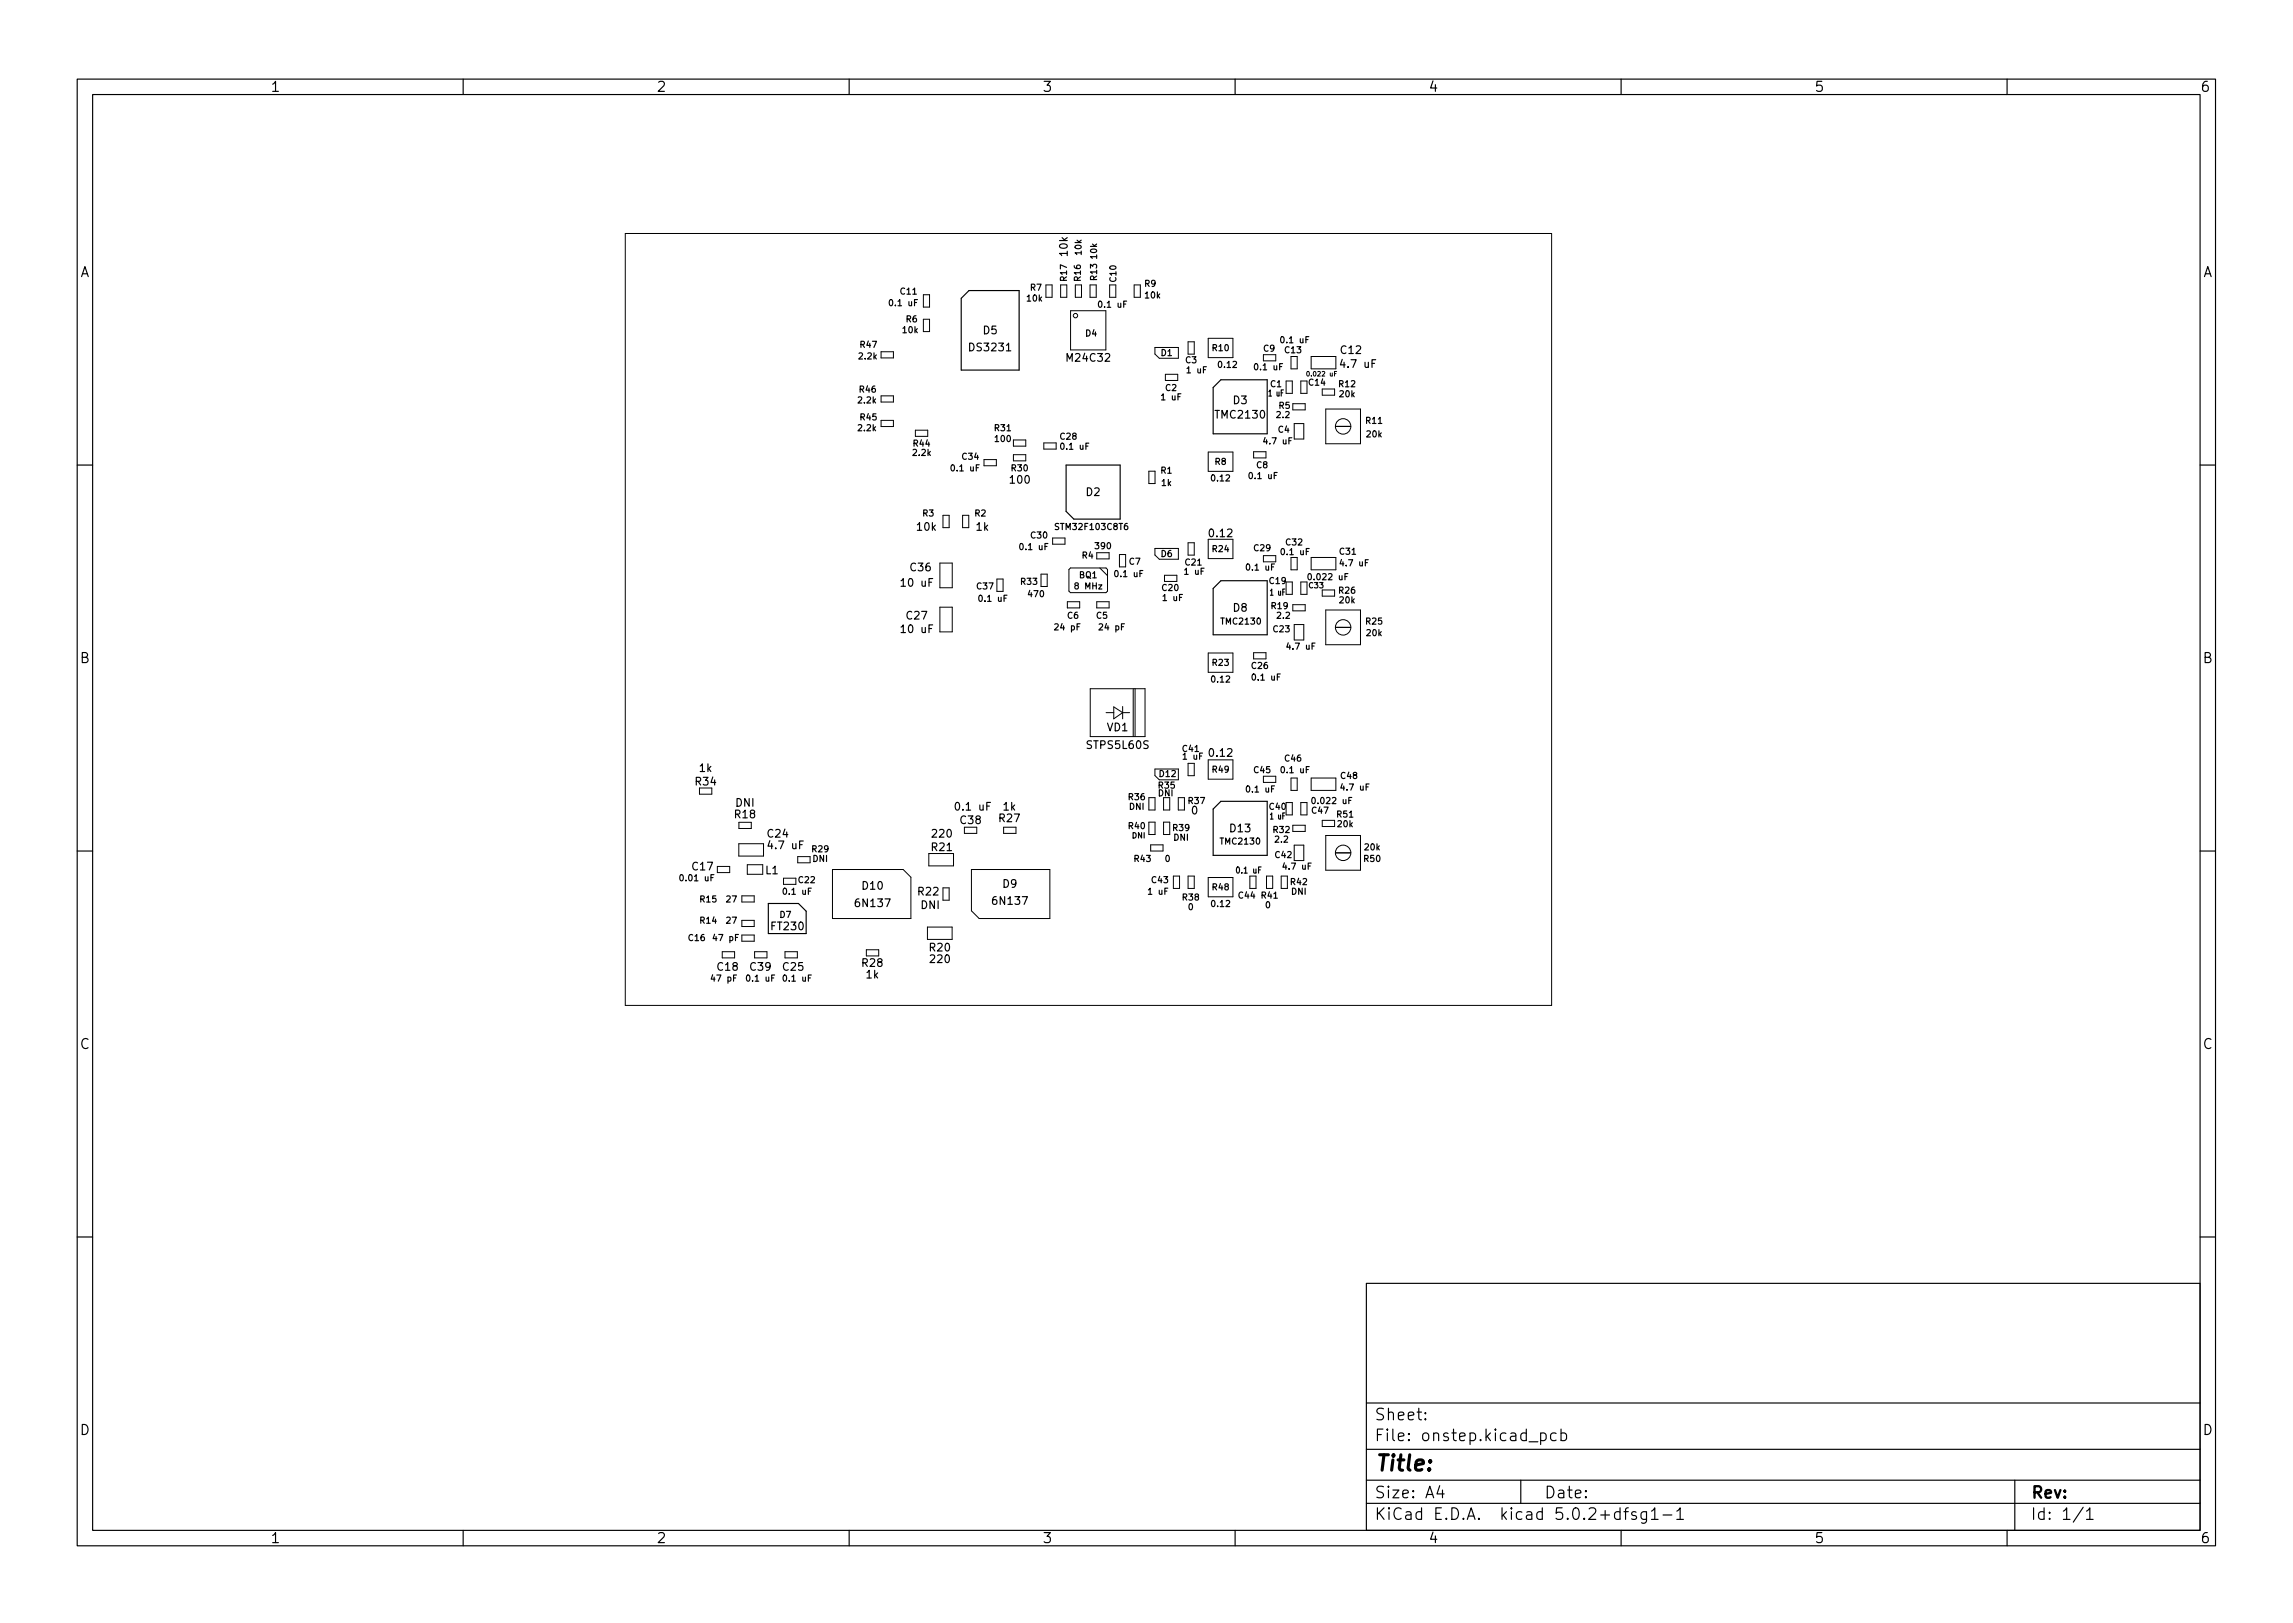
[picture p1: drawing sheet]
<svg xmlns="http://www.w3.org/2000/svg" width="297mm" height="210mm" viewBox="0 0 297 210" stroke-linecap="round" stroke-linejoin="round" font-family="sans-serif">
<defs><g id="words">
<text font-size="2.8" x="178" y="190.6">Title:</text>
<g font-size="2.1">
<text x="178" y="184">Sheet:</text>
<text x="178" y="186.7">File: onstep.kicad_pcb</text>
<text x="178" y="196.9">KiCad E.D.A. kicad 5.0.2+dfsg1-1</text>
<text x="178" y="194.1">Size: A4</text>
<text x="200" y="194.1">Date:</text>
<text x="263" y="194.1">Rev:</text>
<text x="263" y="196.9">Id: 1/1</text>
</g>
<g font-size="1.8">
<text x="35" y="11.9">1</text>
<text x="85" y="11.9">2</text>
<text x="135" y="11.9">3</text>
<text x="185" y="11.9">4</text>
<text x="235" y="11.9">5</text>
<text x="285" y="11.9">6</text>
<text x="10.3" y="35.9">A</text>
<text x="285.3" y="35.9">A</text>
<text x="10.3" y="85.9">B</text>
<text x="285.3" y="85.9">B</text>
<text x="10.3" y="135.9">C</text>
<text x="285.3" y="135.9">C</text>
<text x="10.3" y="185.9">D</text>
<text x="285.3" y="185.9">D</text>
<text x="35" y="199.9">1</text>
<text x="85" y="199.9">2</text>
<text x="135" y="199.9">3</text>
<text x="185" y="199.9">4</text>
<text x="235" y="199.9">5</text>
<text x="285" y="199.9">6</text>
</g>
<g font-size="1.4">
<text x="138.3" y="33.1" transform="rotate(-90 138.3 33.1)">10k</text>
<text x="125.7" y="45.5">DS3231</text>
<text x="127.4" y="43.3">D5</text>
<text x="138.3" y="46.8">M24C32</text>
<text x="173.7" y="45.8">C12</text>
<text x="173.9" y="47.6">4.7 uF</text>
<text x="159.8" y="52.3">D3</text>
<text x="157.6" y="54.2">TMC2130</text>
<text x="130.9" y="62.6">100</text>
<text x="140.7" y="64.2">D2</text>
<text x="118.8" y="68.7">10k</text>
<text x="126.5" y="68.7">1k</text>
<text x="156.8" y="69.6">0.12</text>
<text x="116.9" y="76">10 uF</text>
<text x="118" y="74">C36</text>
<text x="116.9" y="82">10 uF</text>
<text x="117.5" y="80.2">C27</text>
<text x="159.8" y="79.2">D8</text>
<text x="143.4" y="94.7">VD1</text>
<text x="90.1" y="101.7">R34</text>
<text x="90.6" y="100">1k</text>
<text x="140.9" y="97">STPS5L60S</text>
<text x="156.8" y="98">0.12</text>
<text x="95.2" y="106">R18</text>
<text x="95.3" y="104.5">DNI</text>
<text x="124" y="105">0.1 uF</text>
<text x="124.5" y="106.7">C38</text>
<text x="129.5" y="106.5">R27</text>
<text x="130" y="105">1k</text>
<text x="154.4" y="105.5">0</text>
<text x="159.4" y="107.8">D13</text>
<text x="89.7" y="112.7">C17</text>
<text x="99.2" y="113.2">L1</text>
<text x="99.5" y="108.5">C24</text>
<text x="99.7" y="110">4.7 uF</text>
<text x="120.7" y="110.2">R21</text>
<text x="120.8" y="108.5">220</text>
<text x="111" y="117.5">6N137</text>
<text x="111.8" y="115.2">D10</text>
<text x="119" y="116">R22</text>
<text x="119.3" y="117.7">DNI</text>
<text x="128.8" y="117.2">6N137</text>
<text x="129.9" y="115">D9</text>
<text x="93" y="125.7">C18</text>
<text x="97.2" y="125.7">C39</text>
<text x="100" y="120.5">FT230</text>
<text x="101.5" y="125.7">C25</text>
<text x="111.7" y="125.2">R28</text>
<text x="120.5" y="123.2">R20</text>
<text x="120.6" y="124.7">220</text>
<text x="112.2" y="126.7">1k</text>
</g>
<g font-size="1.1">
<text x="140.1" y="33" transform="rotate(-90 140.1 33)">10k</text>
<text x="142.1" y="33.5" transform="rotate(-90 142.1 33.5)">10k</text>
<text x="115.4" y="39.6">0.1 uF</text>
<text x="116.7" y="38.1">C11</text>
<text x="117.4" y="41.7">R6</text>
<text x="133.1" y="39">10k</text>
<text x="133.5" y="37.6">R7</text>
<text x="138.2" y="36.4" transform="rotate(-90 138.2 36.4)">R17</text>
<text x="140" y="36.4" transform="rotate(-90 140 36.4)">R16</text>
<text x="142.1" y="36.3" transform="rotate(-90 142.1 36.3)">R13</text>
<text x="142.5" y="39.8">0.1 uF</text>
<text x="144.6" y="36.5" transform="rotate(-90 144.6 36.5)">C10</text>
<text x="148.3" y="37.1">R9</text>
<text x="148.4" y="38.6">10k</text>
<text x="111.3" y="46.5">2.2k</text>
<text x="111.5" y="45">R47</text>
<text x="117" y="43.1">10k</text>
<text x="140.6" y="43.6">D4</text>
<text x="150.4" y="46.1">D1</text>
<text x="153.6" y="47">C3</text>
<text x="157.1" y="45.5">R10</text>
<text x="157.9" y="47.6">0.12</text>
<text x="162.7" y="47.9">0.1 uF</text>
<text x="163.7" y="45.5">C9</text>
<text x="166.1" y="44.4">0.1 uF</text>
<text x="166.5" y="45.7">C13</text>
<text x="111.2" y="52.2">2.2k</text>
<text x="111.4" y="50.8">R46</text>
<text x="150.6" y="51.8">1 uF</text>
<text x="151" y="50.6">C2</text>
<text x="153.9" y="48.3">1 uF</text>
<text x="164.4" y="51.3">1 uF</text>
<text x="164.6" y="50.1">C1</text>
<text x="165.7" y="52.9">R5</text>
<text x="169.6" y="49.9">C14</text>
<text x="173.5" y="50.1">R12</text>
<text x="173.6" y="51.4">20k</text>
<text x="111.2" y="55.8">2.2k</text>
<text x="111.5" y="54.4">R45</text>
<text x="118.3" y="59">2.2k</text>
<text x="118.4" y="57.8">R44</text>
<text x="124.7" y="59.5">C34</text>
<text x="128.9" y="55.8">R31</text>
<text x="129" y="57.2">100</text>
<text x="137.4" y="56.9">C28</text>
<text x="137.6" y="58.2">0.1 uF</text>
<text x="163.9" y="57.5">4.7 uF</text>
<text x="165.4" y="54.1">2.2</text>
<text x="165.6" y="56">C4</text>
<text x="177" y="54.9">R11</text>
<text x="177.1" y="56.6">20k</text>
<text x="123.4" y="61">0.1 uF</text>
<text x="131.1" y="61">R30</text>
<text x="150.4" y="61.3">R1</text>
<text x="150.5" y="62.9">1k</text>
<text x="157" y="62.3">0.12</text>
<text x="157.4" y="60.2">R8</text>
<text x="162" y="62">0.1 uF</text>
<text x="162.8" y="60.6">C8</text>
<text x="119.5" y="66.9">R3</text>
<text x="126.3" y="66.9">R2</text>
<text x="132.3" y="71.2">0.1 uF</text>
<text x="133.6" y="69.7">C30</text>
<text x="137" y="68.6">STM32F103C8T6</text>
<text x="141.9" y="71.1">390</text>
<text x="157.1" y="71.5">R24</text>
<text x="162.5" y="71.4">C29</text>
<text x="166.1" y="71.9">0.1 uF</text>
<text x="166.6" y="70.6">C32</text>
<text x="173.6" y="71.8">C31</text>
<text x="126.6" y="76.3">C37</text>
<text x="127" y="77.9">0.1 uF</text>
<text x="132.3" y="75.7">R33</text>
<text x="133.3" y="77.3">470</text>
<text x="139.4" y="76.3">8 MHz</text>
<text x="139.8" y="74.9">BQ1</text>
<text x="140.2" y="72.3">R4</text>
<text x="144.6" y="74.7">0.1 uF</text>
<text x="146.3" y="73.1">C7</text>
<text x="150.4" y="72.1">D6</text>
<text x="150.6" y="76.5">C20</text>
<text x="150.8" y="77.8">1 uF</text>
<text x="153.6" y="74.4">1 uF</text>
<text x="153.6" y="73.2">C21</text>
<text x="161.6" y="73.9">0.1 uF</text>
<text x="164.5" y="75.6">C19</text>
<text x="164.6" y="77.1">1 uF</text>
<text x="169.8" y="75.1">0.022 uF</text>
<text x="173.5" y="76.9">R26</text>
<text x="173.8" y="73.3">4.7 uF</text>
<text x="136.8" y="81.6">24 pF</text>
<text x="138.3" y="80.1">C6</text>
<text x="142" y="80.1">C5</text>
<text x="142.5" y="81.6">24 pF</text>
<text x="158.3" y="80.9">TMC2130</text>
<text x="164.7" y="78.9">R19</text>
<text x="165" y="81.9">C23</text>
<text x="165.5" y="80.1">2.2</text>
<text x="173.6" y="78.1">20k</text>
<text x="177" y="80.9">R25</text>
<text x="177.1" y="82.4">20k</text>
<text x="157" y="88.4">0.12</text>
<text x="157.1" y="86.2">R23</text>
<text x="162.2" y="86.6">C26</text>
<text x="162.4" y="88.1">0.1 uF</text>
<text x="166.9" y="84.1">4.7 uF</text>
<text x="150.2" y="100.6">D12</text>
<text x="153.2" y="97.4">C41</text>
<text x="153.4" y="98.4">1 uF</text>
<text x="157.1" y="100.1">R49</text>
<text x="162.5" y="100.1">C45</text>
<text x="166.1" y="100.1">0.1 uF</text>
<text x="166.5" y="98.6">C46</text>
<text x="173.7" y="100.9">C48</text>
<text x="146.2" y="103.6">R36</text>
<text x="146.2" y="107.4">R40</text>
<text x="146.3" y="104.9">DNI</text>
<text x="150" y="103.1">DNI</text>
<text x="150.1" y="102.1">R35</text>
<text x="152" y="107.6">R39</text>
<text x="154" y="104.1">R37</text>
<text x="161.6" y="102.6">0.1 uF</text>
<text x="164.5" y="104.9">C40</text>
<text x="164.6" y="106.1">1 uF</text>
<text x="165" y="107.9">R32</text>
<text x="170" y="105.4">C47</text>
<text x="170.3" y="104.1">0.022 uF</text>
<text x="173.2" y="105.9">R51</text>
<text x="173.3" y="107.1">20k</text>
<text x="173.9" y="102.4">4.7 uF</text>
<text x="105.2" y="110.4">R29</text>
<text x="105.3" y="111.6">DNI</text>
<text x="147" y="111.6">R43</text>
<text x="150.9" y="111.6">0</text>
<text x="152" y="108.9">DNI</text>
<text x="158.2" y="109.4">TMC2130</text>
<text x="160.3" y="113.1">0.1 uF</text>
<text x="165.2" y="109.1">2.2</text>
<text x="165.2" y="111.1">C42</text>
<text x="166.4" y="112.6">4.7 uF</text>
<text x="176.7" y="111.6">R50</text>
<text x="176.8" y="110.1">20k</text>
<text x="88.3" y="114.1">0.01 uF</text>
<text x="90.7" y="119.6">R14</text>
<text x="90.7" y="116.9">R15</text>
<text x="94.1" y="119.6">27</text>
<text x="94.1" y="116.9">27</text>
<text x="101" y="118.9">D7</text>
<text x="101.6" y="115.9">0.1 uF</text>
<text x="103.5" y="114.4">C22</text>
<text x="148.9" y="115.9">1 uF</text>
<text x="149.2" y="114.4">C43</text>
<text x="153.2" y="116.6">R38</text>
<text x="153.9" y="117.9">0</text>
<text x="157" y="117.5">0.12</text>
<text x="157.1" y="115.3">R48</text>
<text x="160.5" y="116.4">C44</text>
<text x="163.4" y="116.4">R41</text>
<text x="163.9" y="117.6">0</text>
<text x="167.2" y="114.6">R42</text>
<text x="167.3" y="115.9">DNI</text>
<text x="89.2" y="121.9">C16</text>
<text x="92.5" y="121.9">47 pF</text>
<text x="92.3" y="127.1">47 pF</text>
<text x="96.9" y="127.1">0.1 uF</text>
<text x="101.6" y="127.1">0.1 uF</text>
</g>
<g font-size="1">
<text x="169.6" y="76.2">C33</text>
<text x="146.7" y="108.6">DNI</text>
</g>
<text font-size=".8" x="169.5" y="48.7">0.022 uF</text>
</g></defs>
<g fill="none" stroke="#000" stroke-width=".15">
<path d="M10 10.2h277v190.1h-277zM12 12.2h273v186.1h-273zM60 10.2v2M110 10.2v2M160 10.2v2M210 10.2v2M260 10.2v2M125.5 37.6h6.5v10.3h-7.5v-9.3zM158.2 49.2h6v7h-7v-6zM10 60.2h2M138.1 60.2h7v7h-6l-1-1zM158.2 75.2h6v7h-7v-6z"/>
<path d="M174.6 74.3h-.4v.8M285 60.2h2M10 110.2h2M99.5 117h3.9l1 1v2.9h-4.9zM157.2 104.8l1-1h6v7h-7zM175.1 103.3h-.4v.8M285 110.2h2M10 160.2h2M177 166.3h108v32h-108zM285 160.2h2M60 198.3v2M110 198.3v2"/>
<path d="M160 198.3v2M177 194.8h108M177 191.8h108M177 187.8h108M177 181.8h108M184.6 183.8l.1 .1h-.1v-.1v.1M184.6 183l.1 .1h-.1v-.1v.1M186.5 192.5l-.4 1h1M186.9 193v1M197 191.8v3M199.6 185.7l.4-.1 .3 .3v.4l-.2 .3h-.1h-.4M199.6 185.6v1.5"/>
<path d="M201.6 185.7l-.5-.1-.2 .3v.4l.1 .3h.1h.5M202.2 185.7l.4-.1 .3 .3v.4l-.1 .3h-.2h-.4M202.2 185.1v1.5M210 198.3v2M210.4 195.8h.5M210.9 195.3l-.3 .1v.1v1.3M211.9 195.9l-.3-.1-.2 .2v.3l.5 .1 .1 .1-.1 .3h-.1h-.4M213.3 195.8v1.2a.41 .41 0 0 1-.7 .3M213.3 195.9l-.4-.1-.3 .3v.4l.1 .3h.2h.4M213.9 195.8l.5-.5v1.5M213.9 196.8h.9M215.4 196.3h1.2"/>
<path d="M217.2 195.8l.4-.5v1.5M217.2 196.8h.9M260 198.3v2M261 191.8v6.5M269.9 195.3l-1.3 1.9M270.3 195.8l.4-.5v1.5M270.3 196.8h.8"/>
</g>
<g fill="none" stroke="#000" stroke-width=".13">
<path d="M81 30.2h120v100h-120zM119.6 38.2h.8v1.6h-.8zM135.5 36.9h.8v1.6h-.8zM137.4 36.9h.8v1.6h-.8zM139.3 36.9h.8v1.6h-.8zM141.2 36.9h.8v1.6h-.8zM143.7 36.9h.8v1.6h-.8zM146.9 36.9h.8v1.6h-.8zM114.1 54.5h1.6v.8h-1.6zM114.1 45.6h1.6v.8h-1.6zM114.1 51.3h1.6v.8h-1.6zM118.6 55.7h1.6v.8h-1.6z"/>
<path d="M119.6 41.4h.8v1.6h-.8zM127.5 59.5h1.6v.8h-1.6zM131.3 58.9h1.6v.8h-1.6zM131.3 57h1.6v.8h-1.6zM135.2 57.4h1.6v.8h-1.6zM138.7 40.3h4.6v5h-4.6zM151 48.5h1.6v.8h-1.6zM152.6 46.4h-2.4l-.6-.5v-.9h3v1.4M153.9 45.9v-1.6h.8v1.6M156.5 43.8h3.2v2.5h-3.2zM156.5 58.6h3.2v2.5h-3.2zM162.4 58.5h1.6v.8h-1.6z"/>
<path d="M163.7 45.9v.8h1.6v-.8M166.6 49.4h.8v1.6h-.8zM167.2 46.2h.8v1.6h-.8zM167.5 52.3h1.6v.8h-1.6zM167.7 54.9h1.2v2h-1.2zM168.5 49.4h.8v1.6h-.8zM169.9 46.2h3.1v1.6h-3.1zM171.3 50.4h1.6v.8h-1.6zM171.7 53h4.5v4.5h-4.5zM173 55.2h2M173.2 48.1h-.3v.6M121.8 78.7h1.6v3.2h-1.6z"/>
<path d="M121.8 72.9h1.6v3.2h-1.6zM122.2 66.8h.8v1.6h-.8zM124.7 66.8h.8v1.6h-.8zM129.1 75h.8v1.6h-.8zM134.9 74.4h.8v1.6h-.8zM136.4 69.7h1.6v.8h-1.6zM138.3 78h1.6v.8h-1.6zM138.5 73.8l.2-.2h4.6l.2 .2v2.8l-.2 .2h-4.6l-.2-.2zM142.1 78h1.6v.8h-1.6zM142.1 71.6h1.6v.8h-1.6zM142.5 73.6l1 1M145 71.8h.8v1.6h-.8z"/>
<path d="M148.8 61h.8v1.6h-.8zM150.9 74.5h1.6v.8h-1.6zM152.6 72.4h-2.4l-.6-.5v-.9h3v1.4M153.9 70.3h.8v1.6h-.8zM156.5 69.9h3.2v2.5h-3.2zM163.7 72h1.6v.8h-1.6zM166.6 75.4h.8v1.6h-.8zM167.2 72.2v1.6h.8v-1.6M167.5 78.3h1.6v.8h-1.6zM168.5 75.4h.8v1.6h-.8zM169.9 72.2h3.1v1.6h-3.1zM171.3 76.4h1.6v.8h-1.6z"/>
<path d="M171.7 79h4.5v4.5h-4.5zM141.2 89.2h7.1v6.2h-7.1zM143.3 92.3h1M144.3 91.6l1.1 .7-1.1 .8zM145.4 91.5v1.6M145.4 92.3h.9M146.8 89.2v6.2M147 89.2v6.2M153.9 98.9h.8v1.6h-.8zM156.5 84.6h3.2v2.5h-3.2zM156.5 98.4h3.2v2.5h-3.2zM162.4 84.6h1.6v.8h-1.6z"/>
<path d="M167.7 80.9h1.2v2h-1.2zM173 81.3h2M90.6 102.1v.8h1.6v-.8M92.9 112.2h1.6v.8h-1.6zM95.7 109.3h3.2v1.6h-3.2zM95.7 106.5h1.6v.8h-1.6zM96.1 116.1h1.6v.8h-1.6zM96.1 119.2h1.6v.8h-1.6zM98.8 112h-2v1.3h2M101.5 113.8h1.6v.8h-1.6zM103.3 111h1.6v.8h-1.6zM107.8 112.6h9.2l1 1v5.4h-10.2z"/>
<path d="M120.3 110.6h3.2v1.6h-3.2zM122.2 115h.8v1.6h-.8zM124.9 107.2v.8h1.6v-.8M125.8 112.6h10.2v6.4h-9.2l-1-1zM130 107.2h1.6v.8h-1.6zM148.8 103.3h.8v1.6h-.8zM148.8 106.5h.8v1.6h-.8zM149.1 109.4h1.6v.8h-1.6zM150.7 103.3v1.6h.8v-1.6M150.7 106.5h.8v1.6h-.8zM152 113.5h.8v1.6h-.8zM152.6 101h-2.4l-.6-.5v-.9h3v1.4"/>
<path d="M152.6 103.3h.8v1.6h-.8zM153.9 113.5h.8v1.6h-.8zM156.5 113.7h3.2v2.5h-3.2zM161.9 113.5v1.6h.8v-1.6M163.7 100.6h1.6v.8h-1.6zM164.1 113.5h.8v1.6h-.8zM166 113.5h.8v1.6h-.8zM166.6 104h.8v1.6h-.8zM167.2 100.8h.8v1.6h-.8zM167.5 106.9h1.6v.8h-1.6zM167.7 111.5v-2h1.2v2M168.5 104h.8v1.6h-.8z"/>
<path d="M169.9 100.8h3.1v1.6h-3.1zM171.3 106.3h1.6v.8h-1.6zM171.7 108.2h4.5v4.5h-4.5zM173 110.5h2M93.6 123.3h1.6v.8h-1.6zM96.1 121.1h1.6v.8h-1.6zM97.8 123.3h1.6v.8h-1.6zM101.7 123.3h1.6v.8h-1.6zM112.2 123.8v-.8h1.6v.8M120.1 120.1h3.2v1.6h-3.2z"/>
<circle cx="139.3" cy="40.9" r=".28"/>
<circle cx="174" cy="55.2" r="1"/>
<circle cx="174" cy="81.3" r="1"/>
<circle cx="174" cy="110.5" r="1"/>
</g>
<use href="#words"/>
</svg>
